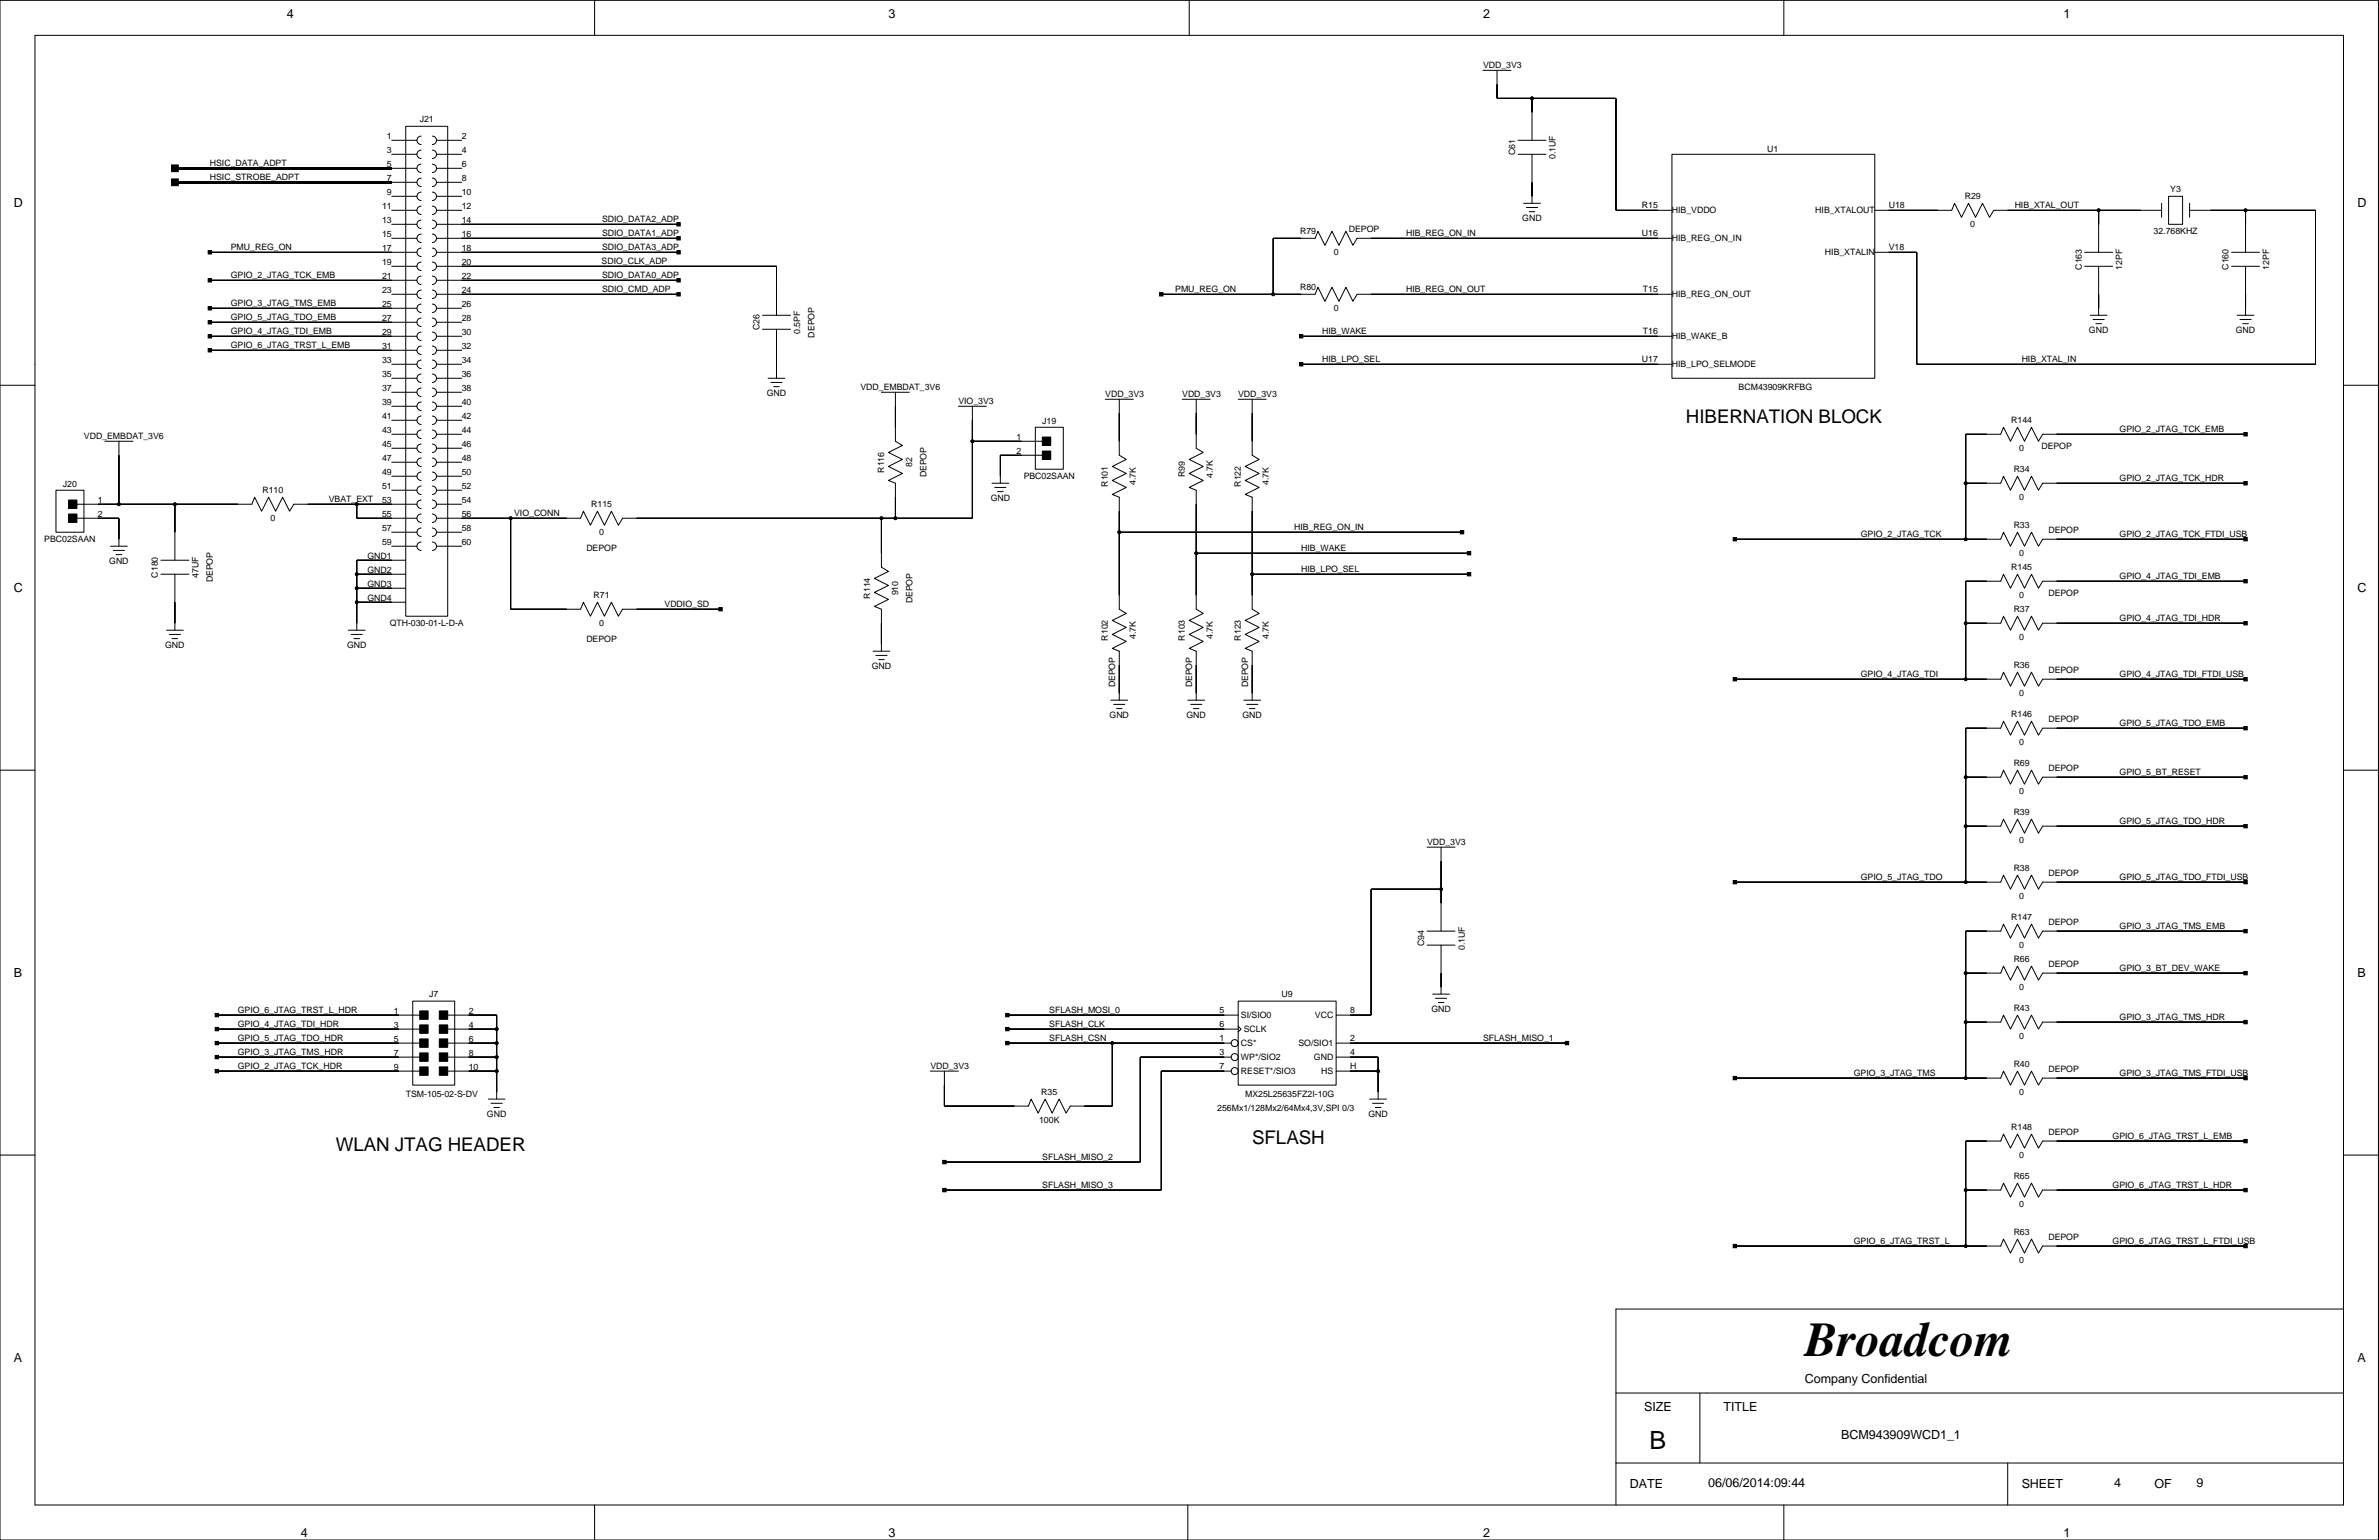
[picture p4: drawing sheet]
<svg xmlns="http://www.w3.org/2000/svg" width="432mm" height="279mm" viewBox="0 0 432 279" stroke-linecap="round" stroke-linejoin="round" font-family="sans-serif">
<defs><g id="words">
<text font-size="8.8" x="327.6" y="246.1">Broadcom</text>
<text font-size="4.6" x="299.4" y="263">B</text>
<g font-size="3.4">
<text x="306" y="76.7">HIBERNATION BLOCK</text>
<text x="60.9" y="208.8">WLAN JTAG HEADER</text>
<text x="227.3" y="207.5">SFLASH</text>
</g>
<g font-size="2.3">
<text x="52.1" y="3.4">4</text>
<text x="161.3" y="3.4">3</text>
<text x="269.2" y="3.4">2</text>
<text x="374.6" y="3.4">1</text>
<text x="2.5" y="37.6">D</text>
<text x="427.9" y="37.6">D</text>
<text x="2.5" y="107.5">C</text>
<text x="427.9" y="107.5">C</text>
<text x="2.5" y="177.3">B</text>
<text x="427.9" y="177.3">B</text>
<text x="2.5" y="247.1">A</text>
<text x="327.6" y="250.9">Company Confidential</text>
<text x="427.9" y="247.1">A</text>
<text x="298.4" y="256">SIZE</text>
<text x="312.8" y="256">TITLE</text>
<text x="334.2" y="261.1">BCM943909WCD1_1</text>
<text x="310.1" y="269.7">06/06/2014:09:44</text>
<text x="383.7" y="269.7">4</text>
<text x="398.7" y="269.7">9</text>
<text x="295.8" y="270">DATE</text>
<text x="366.9" y="270">SHEET</text>
<text x="391.1" y="270">OF</text>
<text x="54.6" y="278.9">4</text>
<text x="161.3" y="278.9">3</text>
<text x="269.2" y="278.9">2</text>
<text x="374.6" y="278.9">1</text>
</g>
<g font-size="1.6">
<text x="269.2" y="12.4">VDD_3V3</text>
<text x="76.2" y="22.1">J21</text>
<text x="70.2" y="27.7">3</text>
<text x="70.2" y="25.2">1</text>
<text x="83.8" y="25.2">2</text>
<text x="83.8" y="27.7">4</text>
<text x="275" y="28.2" transform="rotate(-90 275 28.2)">C61</text>
<text x="282.4" y="28.9" transform="rotate(-90 282.4 28.9)">0.1UF</text>
<text x="320.7" y="27.6">U1</text>
<text x="38.1" y="30.2">HSIC_DATA_ADPT</text>
<text x="38.1" y="32.7">HSIC_STROBE_ADPT</text>
<text x="70.2" y="35.3">9</text>
<text x="70.2" y="32.8">7</text>
<text x="70.2" y="30.2">5</text>
<text x="83.8" y="35.3">10</text>
<text x="83.8" y="32.8">8</text>
<text x="83.8" y="30.2">6</text>
<text x="393.9" y="34.8">Y3</text>
<text x="69.3" y="40.4">13</text>
<text x="69.3" y="37.9">11</text>
<text x="83.8" y="40.4">14</text>
<text x="83.8" y="37.9">12</text>
<text x="109.3" y="40.3">SDIO_DATA2_ADP</text>
<text x="276.3" y="40.2">GND</text>
<text x="298" y="37.8">R15</text>
<text x="303.5" y="38.6">HIB_VDDO</text>
<text x="329.5" y="38.6">HIB_XTALOUT</text>
<text x="342.8" y="37.8">U18</text>
<text x="356.6" y="36.1">R29</text>
<text x="357.6" y="41.2">0</text>
<text x="365.7" y="37.8">HIB_XTAL_OUT</text>
<text x="41.9" y="45.4">PMU_REG_ON</text>
<text x="69.3" y="45.5">17</text>
<text x="69.3" y="42.9">15</text>
<text x="83.8" y="45.5">18</text>
<text x="83.8" y="42.9">16</text>
<text x="109.2" y="48">SDIO_CLK_ADP</text>
<text x="109.3" y="42.9">SDIO_DATA1_ADP</text>
<text x="109.3" y="45.4">SDIO_DATA3_ADP</text>
<text x="236" y="42.4">R79</text>
<text x="242.1" y="46.2">0</text>
<text x="244.8" y="42.1">DEPOP</text>
<text x="255.2" y="42.9">HIB_REG_ON_IN</text>
<text x="298" y="42.9">U16</text>
<text x="303.5" y="43.7">HIB_REG_ON_IN</text>
<text x="331.2" y="46.2">HIB_XTALIN</text>
<text x="342.8" y="45.4">V18</text>
<text x="390.9" y="42.4">32.768KHZ</text>
<text x="41.9" y="50.5">GPIO_2_JTAG_TCK_EMB</text>
<text x="69.3" y="53.1">23</text>
<text x="69.3" y="50.6">21</text>
<text x="69.3" y="48">19</text>
<text x="83.8" y="53.1">24</text>
<text x="83.8" y="50.6">22</text>
<text x="83.8" y="48">20</text>
<text x="109.3" y="50.5">SDIO_DATA0_ADP</text>
<text x="109.3" y="53">SDIO_CMD_ADP</text>
<text x="213.3" y="53">PMU_REG_ON</text>
<text x="236" y="52.6">R80</text>
<text x="255.2" y="53">HIB_REG_ON_OUT</text>
<text x="298.2" y="53">T15</text>
<text x="303.5" y="53.9">HIB_REG_ON_OUT</text>
<text x="377.8" y="48.9" transform="rotate(-90 377.8 48.9)">C163</text>
<text x="385.2" y="48.9" transform="rotate(-90 385.2 48.9)">12PF</text>
<text x="404.5" y="48.9" transform="rotate(-90 404.5 48.9)">C160</text>
<text x="411.9" y="48.9" transform="rotate(-90 411.9 48.9)">12PF</text>
<text x="41.9" y="55.6">GPIO_3_JTAG_TMS_EMB</text>
<text x="41.9" y="58.1">GPIO_5_JTAG_TDO_EMB</text>
<text x="69.3" y="58.2">27</text>
<text x="69.3" y="55.6">25</text>
<text x="83.8" y="58.2">28</text>
<text x="83.8" y="55.6">26</text>
<text x="137.9" y="59.9" transform="rotate(-90 137.9 59.9)">C26</text>
<text x="242.1" y="56.4">0</text>
<text x="41.9" y="60.6">GPIO_4_JTAG_TDI_EMB</text>
<text x="41.9" y="63.2">GPIO_6_JTAG_TRST_L_EMB</text>
<text x="69.3" y="65.8">33</text>
<text x="69.3" y="63.3">31</text>
<text x="69.3" y="60.7">29</text>
<text x="83.8" y="65.8">34</text>
<text x="83.8" y="63.3">32</text>
<text x="83.8" y="60.7">30</text>
<text x="145.2" y="60.6" transform="rotate(-90 145.2 60.6)">0.5PF</text>
<text x="147.8" y="61.2" transform="rotate(-90 147.8 61.2)">DEPOP</text>
<text x="240" y="65.7">HIB_LPO_SEL</text>
<text x="240" y="60.6">HIB_WAKE</text>
<text x="298" y="65.7">U17</text>
<text x="298.2" y="60.6">T16</text>
<text x="303.5" y="61.5">HIB_WAKE_B</text>
<text x="366.9" y="65.7">HIB_XTAL_IN</text>
<text x="379.2" y="60.5">GND</text>
<text x="405.8" y="60.5">GND</text>
<text x="69.3" y="70.9">37</text>
<text x="69.3" y="68.3">35</text>
<text x="83.8" y="70.9">38</text>
<text x="83.8" y="68.3">36</text>
<text x="139.2" y="71.9">GND</text>
<text x="156.2" y="70.8">VDD_EMBDAT_3V6</text>
<text x="303.5" y="66.6">HIB_LPO_SELMODE</text>
<text x="315.6" y="70.8">BCM43909KRFBG</text>
<text x="69.3" y="76">41</text>
<text x="69.3" y="73.4">39</text>
<text x="83.8" y="76">42</text>
<text x="83.8" y="73.4">40</text>
<text x="174" y="73.3">VIO_3V3</text>
<text x="189.2" y="77">J19</text>
<text x="200.6" y="72.1">VDD_3V3</text>
<text x="214.6" y="72.1">VDD_3V3</text>
<text x="224.7" y="72.1">VDD_3V3</text>
<text x="365.1" y="76.7">R144</text>
<text x="15.2" y="79.7">VDD_EMBDAT_3V6</text>
<text x="69.3" y="83.6">47</text>
<text x="69.3" y="81">45</text>
<text x="69.3" y="78.5">43</text>
<text x="83.8" y="83.6">48</text>
<text x="83.8" y="81">46</text>
<text x="83.8" y="78.5">44</text>
<text x="184.5" y="79.8">1</text>
<text x="184.5" y="82.3">2</text>
<text x="366.5" y="81.8">0</text>
<text x="370.5" y="81.5">DEPOP</text>
<text x="384.7" y="78.4">GPIO_2_JTAG_TCK_EMB</text>
<text x="11.4" y="88.4">J20</text>
<text x="47.6" y="89.4">R110</text>
<text x="69.3" y="88.7">51</text>
<text x="69.3" y="86.1">49</text>
<text x="83.8" y="86.1">50</text>
<text x="83.8" y="88.7">52</text>
<text x="160.5" y="85.8" transform="rotate(-90 160.5 85.8)">R116</text>
<text x="165.5" y="84.7" transform="rotate(-90 165.5 84.7)">82</text>
<text x="168.1" y="86.6" transform="rotate(-90 168.1 86.6)">DEPOP</text>
<text x="185.8" y="86.9">PBC02SAAN</text>
<text x="201.1" y="88.3" transform="rotate(-90 201.1 88.3)">R101</text>
<text x="206.2" y="88" transform="rotate(-90 206.2 88)">4.7K</text>
<text x="215.1" y="86.6" transform="rotate(-90 215.1 86.6)">R99</text>
<text x="220.1" y="86.8" transform="rotate(-90 220.1 86.8)">4.7K</text>
<text x="225.2" y="88.3" transform="rotate(-90 225.2 88.3)">R122</text>
<text x="230.3" y="88" transform="rotate(-90 230.3 88)">4.7K</text>
<text x="365.5" y="85.6">R34</text>
<text x="384.7" y="87.3">GPIO_2_JTAG_TCK_HDR</text>
<text x="17.8" y="91.2">1</text>
<text x="17.8" y="93.7">2</text>
<text x="49.1" y="94.5">0</text>
<text x="59.7" y="91.1">VBAT_EXT</text>
<text x="69.3" y="93.7">55</text>
<text x="69.3" y="91.2">53</text>
<text x="83.8" y="91.2">54</text>
<text x="83.8" y="93.7">56</text>
<text x="93.3" y="93.7">VIO_CONN</text>
<text x="107.3" y="92">R115</text>
<text x="179.8" y="90.9">GND</text>
<text x="365.5" y="95.8">R33</text>
<text x="366.5" y="90.7">0</text>
<text x="8" y="98.3">PBC02SAAN</text>
<text x="66.7" y="101.4">GND1</text>
<text x="69.3" y="98.8">59</text>
<text x="69.3" y="96.3">57</text>
<text x="83.8" y="96.3">58</text>
<text x="83.8" y="98.8">60</text>
<text x="106.4" y="100">DEPOP</text>
<text x="108.8" y="97">0</text>
<text x="234.9" y="96.2">HIB_REG_ON_IN</text>
<text x="236.2" y="100">HIB_WAKE</text>
<text x="337.7" y="97.5">GPIO_2_JTAG_TCK</text>
<text x="366.5" y="100.8">0</text>
<text x="371.8" y="96.7">DEPOP</text>
<text x="384.7" y="97.5">GPIO_2_JTAG_TCK_FTDI_USB</text>
<text x="19.8" y="102.4">GND</text>
<text x="28.7" y="104.8" transform="rotate(-90 28.7 104.8)">C180</text>
<text x="36" y="104.8" transform="rotate(-90 36 104.8)">47UF</text>
<text x="38.6" y="105.7" transform="rotate(-90 38.6 105.7)">DEPOP</text>
<text x="66.7" y="103.9">GND2</text>
<text x="66.7" y="106.4">GND3</text>
<text x="236.2" y="103.8">HIB_LPO_SEL</text>
<text x="365.1" y="103.4">R145</text>
<text x="384.7" y="105.1">GPIO_4_JTAG_TDI_EMB</text>
<text x="66.7" y="109">GND4</text>
<text x="70.7" y="113.5">QTH-030-01-L-D-A</text>
<text x="107.7" y="108.5">R71</text>
<text x="108.8" y="113.5">0</text>
<text x="120.6" y="110.2">VDDIO_SD</text>
<text x="157.9" y="108.6" transform="rotate(-90 157.9 108.6)">R114</text>
<text x="163" y="108" transform="rotate(-90 163 108)">910</text>
<text x="165.6" y="109.5" transform="rotate(-90 165.6 109.5)">DEPOP</text>
<text x="365.5" y="111">R37</text>
<text x="366.5" y="108.5">0</text>
<text x="371.8" y="108.1">DEPOP</text>
<text x="384.7" y="112.7">GPIO_4_JTAG_TDI_HDR</text>
<text x="30" y="117.6">GND</text>
<text x="63" y="117.6">GND</text>
<text x="106.4" y="116.5">DEPOP</text>
<text x="201.1" y="116.2" transform="rotate(-90 201.1 116.2)">R102</text>
<text x="206.2" y="116" transform="rotate(-90 206.2 116)">4.7K</text>
<text x="215.1" y="116.2" transform="rotate(-90 215.1 116.2)">R103</text>
<text x="220.1" y="116" transform="rotate(-90 220.1 116)">4.7K</text>
<text x="225.2" y="116.2" transform="rotate(-90 225.2 116.2)">R123</text>
<text x="230.3" y="116" transform="rotate(-90 230.3 116)">4.7K</text>
<text x="366.5" y="116.1">0</text>
<text x="158.2" y="121.4">GND</text>
<text x="202.4" y="124.7" transform="rotate(-90 202.4 124.7)">DEPOP</text>
<text x="216.4" y="124.7" transform="rotate(-90 216.4 124.7)">DEPOP</text>
<text x="226.6" y="124.7" transform="rotate(-90 226.6 124.7)">DEPOP</text>
<text x="337.7" y="122.9">GPIO_4_JTAG_TDI</text>
<text x="365.5" y="121.2">R36</text>
<text x="371.8" y="122.1">DEPOP</text>
<text x="384.7" y="122.9">GPIO_4_JTAG_TDI_FTDI_USB</text>
<text x="201.4" y="130.3">GND</text>
<text x="215.4" y="130.3">GND</text>
<text x="225.5" y="130.3">GND</text>
<text x="365.1" y="130">R146</text>
<text x="366.5" y="126.2">0</text>
<text x="371.8" y="131">DEPOP</text>
<text x="384.7" y="131.8">GPIO_5_JTAG_TDO_EMB</text>
<text x="366.5" y="135.1">0</text>
<text x="365.5" y="138.9">R69</text>
<text x="371.8" y="139.9">DEPOP</text>
<text x="384.7" y="140.6">GPIO_5_BT_RESET</text>
<text x="365.5" y="147.8">R39</text>
<text x="366.5" y="144">0</text>
<text x="384.7" y="149.5">GPIO_5_JTAG_TDO_HDR</text>
<text x="259" y="153.3">VDD_3V3</text>
<text x="366.5" y="152.9">0</text>
<text x="337.7" y="159.7">GPIO_5_JTAG_TDO</text>
<text x="365.5" y="158">R38</text>
<text x="371.8" y="158.9">DEPOP</text>
<text x="384.7" y="159.7">GPIO_5_JTAG_TDO_FTDI_USB</text>
<text x="365.1" y="166.9">R147</text>
<text x="366.5" y="163.1">0</text>
<text x="371.8" y="167.8">DEPOP</text>
<text x="258.5" y="171.7" transform="rotate(-90 258.5 171.7)">C94</text>
<text x="265.8" y="172.4" transform="rotate(-90 265.8 172.4)">0.1UF</text>
<text x="366.5" y="171.9">0</text>
<text x="384.7" y="168.6">GPIO_3_JTAG_TMS_EMB</text>
<text x="365.5" y="174.5">R66</text>
<text x="366.5" y="179.6">0</text>
<text x="371.8" y="175.4">DEPOP</text>
<text x="384.7" y="176.2">GPIO_3_BT_DEV_WAKE</text>
<text x="43.2" y="183.8">GPIO_6_JTAG_TRST_L_HDR</text>
<text x="71.5" y="183.9">1</text>
<text x="77.9" y="180.8">J7</text>
<text x="85.1" y="183.9">2</text>
<text x="190.5" y="183.8">SFLASH_MOSI_0</text>
<text x="221.3" y="183.8">5</text>
<text x="225.2" y="184.6">SI/SIO0</text>
<text x="232.6" y="180.8">U9</text>
<text x="238.7" y="184.6">VCC</text>
<text x="245.1" y="183.8">8</text>
<text x="259.8" y="183.6">GND</text>
<text x="365.5" y="183.4">R43</text>
<text x="384.7" y="185.1">GPIO_3_JTAG_TMS_HDR</text>
<text x="43.2" y="191.4">GPIO_3_JTAG_TMS_HDR</text>
<text x="43.2" y="188.9">GPIO_5_JTAG_TDO_HDR</text>
<text x="43.2" y="186.3">GPIO_4_JTAG_TDI_HDR</text>
<text x="71.5" y="191.5">7</text>
<text x="71.5" y="189">5</text>
<text x="71.5" y="186.4">3</text>
<text x="85.1" y="191.5">8</text>
<text x="85.1" y="189">6</text>
<text x="85.1" y="186.4">4</text>
<text x="190.5" y="186.3">SFLASH_CLK</text>
<text x="190.5" y="188.9">SFLASH_CSN</text>
<text x="221.3" y="191.4">3</text>
<text x="221.3" y="188.9">1</text>
<text x="221.3" y="186.3">6</text>
<text x="225.2" y="189.7">CS*</text>
<text x="225.8" y="187.2">SCLK</text>
<text x="235.7" y="189.7">SO/SIO1</text>
<text x="245.1" y="188.9">2</text>
<text x="245.1" y="191.4">4</text>
<text x="269.2" y="188.9">SFLASH_MISO_1</text>
<text x="366.5" y="188.5">0</text>
<text x="43.2" y="194">GPIO_2_JTAG_TCK_HDR</text>
<text x="71.5" y="194">9</text>
<text x="85.1" y="194">10</text>
<text x="168.9" y="194">VDD_3V3</text>
<text x="221.3" y="194">7</text>
<text x="225.2" y="192.3">WP*/SIO2</text>
<text x="225.2" y="194.8">RESET*/SIO3</text>
<text x="238.5" y="192.3">GND</text>
<text x="239.8" y="194.8">HS</text>
<text x="245.1" y="194">H</text>
<text x="336.5" y="195.2">GPIO_3_JTAG_TMS</text>
<text x="365.5" y="193.5">R40</text>
<text x="371.8" y="194.5">DEPOP</text>
<text x="384.7" y="195.2">GPIO_3_JTAG_TMS_FTDI_USB</text>
<text x="73.6" y="199">TSM-105-02-S-DV</text>
<text x="88.4" y="202.7">GND</text>
<text x="188.6" y="203.7">100K</text>
<text x="189" y="198.6">R35</text>
<text x="220.9" y="201.6">256Mx1/128Mx2/64Mx4,3V,SPI 0/3</text>
<text x="226" y="199">MX25L25635FZ2I-10G</text>
<text x="248.4" y="202.7">GND</text>
<text x="366.5" y="198.6">0</text>
<text x="365.1" y="205">R148</text>
<text x="371.8" y="205.9">DEPOP</text>
<text x="383.5" y="206.7">GPIO_6_JTAG_TRST_L_EMB</text>
<text x="189.2" y="210.5">SFLASH_MISO_2</text>
<text x="189.2" y="215.6">SFLASH_MISO_3</text>
<text x="365.5" y="213.8">R65</text>
<text x="366.5" y="210">0</text>
<text x="383.5" y="215.6">GPIO_6_JTAG_TRST_L_HDR</text>
<text x="366.5" y="218.9">0</text>
<text x="336.5" y="225.7">GPIO_6_JTAG_TRST_L</text>
<text x="365.5" y="224">R63</text>
<text x="371.8" y="225">DEPOP</text>
<text x="383.5" y="225.7">GPIO_6_JTAG_TRST_L_FTDI_USB</text>
<text x="366.5" y="229.1">0</text>
</g>
</g></defs>
<g fill="none" stroke="#000" stroke-width=".18">
<path d="M0 .1h431.7v279.3h-431.7zM6.3 6.4h419.1v266.7h-419.1zM107.9 .1v6.3M215.9 .1v6.3M269.2 12.8h5.1M271.7 12.8v5h21.6v20.4h10.2M278.1 17.8v7.7M323.8 .1v6.3M71.1 38.2h4.6M71.1 28h4.6M71.1 25.5h4.6M71.1 30.5h4.6"/>
<path d="M71.1 33.1h4.6M71.1 35.6h4.6M73.6 22.9h7.7v88.9h-7.7zM76.4 27.2a.76 .76 0 0 0-.7 .8 .76 .76 0 0 0 .7 .8M76.4 24.7a.76 .76 0 0 0-.7 .8 .76 .76 0 0 0 .7 .7M76.4 39.9a.76 .76 0 0 0-.7 .8 .76 .76 0 0 0 .7 .8M76.4 37.4a.76 .76 0 0 0-.7 .8 .76 .76 0 0 0 .7 .7M76.4 34.9a.76 .76 0 0 0-.7 .7 .76 .76 0 0 0 .7 .8M76.4 32.3a.76 .76 0 0 0-.7 .8 .76 .76 0 0 0 .7 .7M76.4 29.8a.76 .76 0 0 0-.7 .7 .76 .76 0 0 0 .7 .8M78.5 27.2a.76 .76 0 0 1 .7 .8 .76 .76 0 0 1-.7 .8M78.5 24.7a.76 .76 0 0 1 .7 .8 .76 .76 0 0 1-.7 .7"/>
<path d="M78.5 39.9a.76 .76 0 0 1 .7 .8 .76 .76 0 0 1-.7 .8M78.5 37.4a.76 .76 0 0 1 .7 .8 .76 .76 0 0 1-.7 .7M78.5 34.9a.76 .76 0 0 1 .7 .7 .76 .76 0 0 1-.7 .8M78.5 32.3a.76 .76 0 0 1 .7 .8 .76 .76 0 0 1-.7 .7M78.5 29.8a.76 .76 0 0 1 .7 .7 .76 .76 0 0 1-.7 .8M79.2 38.2h4.6M79.2 28h4.6M79.2 25.5h4.6M79.2 30.5h4.6M79.2 33.1h4.6M79.2 35.6h4.6M275.5 28h5.1"/>
<path d="M275.5 25.5h5.1M276.5 36.9h3.1M277.1 37.6h2M277.6 38.4h1M278.1 28v8.9M303.5 28h36.8v40.6h-36.8zM340.3 38.2h13.9l.6-1.3 1.2 2.5 1.3-2.5 1.3 2.5 1.2-2.5 1.3 2.5 .8-1.2h30.4M380.9 38.2v7.6M392.3 36.9v2.5M393.6 35.6h2.5v5.1h-2.5zM397.4 38.2h22.9v27.9h-72.4v-20.3h-7.6M397.4 36.9v2.5"/>
<path d="M407.6 38.2v7.6M38.1 45.8h37.6M38.1 50.9h37.6M38.1 55.9h37.6M38.1 58.5h37.6M71.1 48.3h4.6M71.1 53.4h4.6M71.1 43.2h4.6M71.1 40.7h4.6M76.4 45a.76 .76 0 0 0-.7 .8 .76 .76 0 0 0 .7 .7M76.4 42.5a.76 .76 0 0 0-.7 .7 .76 .76 0 0 0 .7 .8M76.4 50.1a.76 .76 0 0 0-.7 .8 .76 .76 0 0 0 .7 .7"/>
<path d="M76.4 47.6a.76 .76 0 0 0-.7 .7 .76 .76 0 0 0 .7 .8M76.4 57.7a.76 .76 0 0 0-.7 .8 .76 .76 0 0 0 .7 .7M76.4 55.2a.76 .76 0 0 0-.7 .7 .76 .76 0 0 0 .7 .8M76.4 52.6a.76 .76 0 0 0-.7 .8 .76 .76 0 0 0 .7 .8M78.5 45a.76 .76 0 0 1 .7 .8 .76 .76 0 0 1-.7 .7M78.5 42.5a.76 .76 0 0 1 .7 .7 .76 .76 0 0 1-.7 .8M78.5 50.1a.76 .76 0 0 1 .7 .8 .76 .76 0 0 1-.7 .7M78.5 47.6a.76 .76 0 0 1 .7 .7 .76 .76 0 0 1-.7 .8M78.5 57.7a.76 .76 0 0 1 .7 .8 .76 .76 0 0 1-.7 .7M78.5 55.2a.76 .76 0 0 1 .7 .7 .76 .76 0 0 1-.7 .8M78.5 52.6a.76 .76 0 0 1 .7 .8 .76 .76 0 0 1-.7 .8M79.2 48.3h61.7v8.9"/>
<path d="M79.2 45.8h44M79.2 53.4h44M79.2 43.2h44M79.2 40.7h44M79.2 50.9h44M79.2 55.9h4.6M79.2 58.5h4.6M138.4 57.2h5.1M138.4 59.7h5.1M140.9 59.7v8.9M210.8 53.4h27.9l.5-1.3 1.3 2.6 1.3-2.6 1.2 2.6 1.3-2.6 1.3 2.6 .7-1.3h57.2M303.5 43.2h-57.2l-.7 1.3-1.3-2.5-1.3 2.5-1.2-2.5-1.3 2.5-1.3-2.5-.5 1.2h-7.6v10.2"/>
<path d="M378.4 48.3h5.1M378.4 45.8h5.1M379.4 57.2h3M379.9 58h2M380.4 58.7h1M380.9 48.3v8.9M405 48.3h5.1M405 45.8h5.1M406.1 57.2h3M406.6 58h2M407.1 58.7h1M407.6 48.3v8.9"/>
<path d="M0 69.9h6.3M38.1 61h37.6M38.1 63.5h37.6M71.1 66.1h4.6M71.1 68.6h4.6M71.1 73.7h4.6M71.1 71.2h4.6M71.1 78.8h4.6M71.1 76.2h4.6M76.4 67.9a.76 .76 0 0 0-.7 .7 .76 .76 0 0 0 .7 .8M76.4 65.3a.76 .76 0 0 0-.7 .8 .76 .76 0 0 0 .7 .8M76.4 62.8a.76 .76 0 0 0-.7 .7 .76 .76 0 0 0 .7 .8"/>
<path d="M76.4 60.2a.76 .76 0 0 0-.7 .8 .76 .76 0 0 0 .7 .8M76.4 72.9a.76 .76 0 0 0-.7 .8 .76 .76 0 0 0 .7 .8M76.4 70.4a.76 .76 0 0 0-.7 .8 .76 .76 0 0 0 .7 .7M76.4 78a.76 .76 0 0 0-.7 .8 .76 .76 0 0 0 .7 .7M76.4 75.5a.76 .76 0 0 0-.7 .7 .76 .76 0 0 0 .7 .8M78.5 67.9a.76 .76 0 0 1 .7 .7 .76 .76 0 0 1-.7 .8M78.5 65.3a.76 .76 0 0 1 .7 .8 .76 .76 0 0 1-.7 .8M78.5 62.8a.76 .76 0 0 1 .7 .7 .76 .76 0 0 1-.7 .8M78.5 60.2a.76 .76 0 0 1 .7 .8 .76 .76 0 0 1-.7 .8M78.5 72.9a.76 .76 0 0 1 .7 .8 .76 .76 0 0 1-.7 .8M78.5 70.4a.76 .76 0 0 1 .7 .8 .76 .76 0 0 1-.7 .7M78.5 78a.76 .76 0 0 1 .7 .8 .76 .76 0 0 1-.7 .7"/>
<path d="M78.5 75.5a.76 .76 0 0 1 .7 .7 .76 .76 0 0 1-.7 .8M79.2 66.1h4.6M79.2 61h4.6M79.2 63.5h4.6M79.2 68.6h4.6M79.2 73.7h4.6M79.2 71.2h4.6M79.2 78.8h4.6M79.2 76.2h4.6M139.4 68.6h3.1M139.9 69.4h2.1M140.4 70.2h1"/>
<path d="M160 71.2h5.1M162.5 71.2v8.9l1.3 .7-2.5 1.3 2.5 1.3-2.5 1.2 2.5 1.3-2.5 1.3 1.2 .5v6.3M174 73.7h5M176.5 73.7v20.3h-63.5l-.8 1.3-1.2-2.5-1.3 2.5-1.3-2.5-1.2 2.5-1.3-2.5-.5 1.2h-26.2M187.9 77.5h5.1v7.6h-5.1zM200.6 72.4h5.1M203.2 72.4v10.2l1.2 .8-2.5 1.2 2.5 1.3-2.5 1.3 2.5 1.2-2.5 1.3 1.3 .5v20.3l1.2 .8-2.5 1.3 2.5 1.2-2.5 1.3 2.5 1.3-2.5 1.2 1.3 .5v8.9M214.6 72.4h5.1M217.1 72.4v8.9l1.3 .8-2.5 1.3 2.5 1.2-2.5 1.3 2.5 1.3-2.5 1.2 1.2 .5v21.6l1.3 .8-2.5 1.3 2.5 1.2-2.5 1.3 2.5 1.3-2.5 1.2 1.2 .5v8.9M224.7 72.4h5.1M227.3 72.4v10.2l1.2 .8-2.5 1.2 2.5 1.3-2.5 1.3 2.5 1.2-2.5 1.3 1.3 .5v20.3l1.2 .8-2.5 1.3 2.5 1.2-2.5 1.3 2.5 1.3-2.5 1.2 1.3 .5v8.9M236.2 66.1h67.3"/>
<path d="M236.2 61h67.3M407.6 78.8h-36.8l-.8 1.3-1.3-2.6-1.2 2.6-1.3-2.6-1.3 2.6-1.3-2.6-.5 1.3h-6.3v19M425.4 69.9h6.3M10.2 88.9h5v7.7h-5zM14 91.5h31.7l.5-1.3 1.3 2.6 1.3-2.6 1.2 2.6 1.3-2.6 1.3 2.6 .7-1.3h22.4M14 94h7.6v5.1M19 80.1h5.1M20.1 99.1h3M20.6 99.9h2M21.6 80.1v11.4M31.7 91.5v10.1M64.8 91.5v2.5h10.9"/>
<path d="M71.1 99.1h4.6M71.1 96.6h4.6M71.1 81.3h4.6M71.1 83.9h4.6M71.1 86.4h4.6M71.1 88.9h4.6M76.4 98.3a.76 .76 0 0 0-.7 .8 .76 .76 0 0 0 .7 .8M76.4 95.8a.76 .76 0 0 0-.7 .8 .76 .76 0 0 0 .7 .7M76.4 93.3a.76 .76 0 0 0-.7 .7 .76 .76 0 0 0 .7 .8M76.4 90.7a.76 .76 0 0 0-.7 .8 .76 .76 0 0 0 .7 .7M76.4 88.2a.76 .76 0 0 0-.7 .7 .76 .76 0 0 0 .7 .8M76.4 85.6a.76 .76 0 0 0-.7 .8 .76 .76 0 0 0 .7 .8"/>
<path d="M76.4 83.1a.76 .76 0 0 0-.7 .8 .76 .76 0 0 0 .7 .7M76.4 80.6a.76 .76 0 0 0-.7 .7 .76 .76 0 0 0 .7 .8M78.5 98.3a.76 .76 0 0 1 .7 .8 .76 .76 0 0 1-.7 .8M78.5 95.8a.76 .76 0 0 1 .7 .8 .76 .76 0 0 1-.7 .7M78.5 93.3a.76 .76 0 0 1 .7 .7 .76 .76 0 0 1-.7 .8M78.5 90.7a.76 .76 0 0 1 .7 .8 .76 .76 0 0 1-.7 .7M78.5 88.2a.76 .76 0 0 1 .7 .7 .76 .76 0 0 1-.7 .8M78.5 85.6a.76 .76 0 0 1 .7 .8 .76 .76 0 0 1-.7 .8M78.5 83.1a.76 .76 0 0 1 .7 .8 .76 .76 0 0 1-.7 .7M78.5 80.6a.76 .76 0 0 1 .7 .7 .76 .76 0 0 1-.7 .8M79.2 91.5h4.6M79.2 99.1h4.6"/>
<path d="M79.2 96.6h4.6M79.2 81.3h4.6M79.2 83.9h4.6M79.2 86.4h4.6M79.2 88.9h4.6M92.7 94v16.5h12.7l.5-1.2 1.3 2.5 1.2-2.5 1.3 2.5 1.3-2.5 1.2 2.5 .8-1.3h17.8M160 94v8.9l1.3 .8-2.6 1.2 2.6 1.3-2.6 1.3 2.6 1.3-2.6 1.2 1.3 .5v7.6M176.5 80.1h12.7M180 87.7h3.1M180.6 88.4h2M181.1 89.2h1M189.2 82.6h-7.6v5.1"/>
<path d="M203.2 96.6h62.2M314.9 97.8h48.2l.5-1.2 1.3 2.5 1.3-2.5 1.3 2.5 1.2-2.5 1.3 2.5 .8-1.3h36.8M356.8 87.7h6.3l.5-1.3 1.3 2.5 1.3-2.5 1.3 2.5 1.2-2.5 1.3 2.5 .8-1.2h36.8M21.1 100.6h1M29.2 104.2h5.1M29.2 101.6h5.1M30.2 114.3h3.1M30.7 115.1h2.1M31.2 115.9h1.1M31.7 104.2v10.1M63.2 114.3h3.1M63.7 115.1h2.1"/>
<path d="M64.2 115.9h1.1M64.8 104.2h8.8M64.8 109.3h8.8M64.8 106.7h8.8M73.6 101.6h-8.8v12.7M158.5 118.1h3M159 118.9h2M159.5 119.7h1M217.1 100.4h49.5M227.3 104.2h39.3M356.8 113.1h6.3l.5-1.3 1.3 2.5 1.3-2.5 1.3 2.5 1.2-2.5 1.3 2.5 .8-1.2h36.8M407.6 105.4h-36.8l-.8 1.3-1.3-2.5-1.2 2.5-1.3-2.5-1.3 2.5-1.3-2.5-.5 1.2h-6.3v17.8"/>
<path d="M0 139.7h6.3M201.6 127h3.1M202.1 127.8h2.1M202.6 128.6h1.1M215.6 127h3M216.1 127.8h2M216.6 128.6h1M225.8 127h3M226.3 127.8h2M226.8 128.6h1M314.9 123.2h48.2l.5-1.2 1.3 2.5 1.3-2.5 1.3 2.5 1.2-2.5 1.3 2.5 .8-1.3h36.8M407.6 132.1h-36.8l-.8 1.3-1.3-2.6-1.2 2.6-1.3-2.6-1.3 2.6-1.3-2.6-.5 1.3h-6.3v27.9"/>
<path d="M425.4 139.7h6.3M259 153.7h5.1M261.6 153.7v15.2M356.8 141h6.3l.5-1.3 1.3 2.6 1.3-2.6 1.3 2.6 1.2-2.6 1.3 2.6 .8-1.3h36.8M356.8 149.9h6.3l.5-1.3 1.3 2.6 1.3-2.6 1.3 2.6 1.2-2.6 1.3 2.6 .8-1.3h36.8M259 171.5h5.1M259 168.9h5.1M261.6 161.3h-12.7v22.9h-6.4M261.6 171.5v8.9M314.9 160h48.2l.5-1.2 1.3 2.5 1.3-2.5 1.3 2.5 1.2-2.5 1.3 2.5 .8-1.3h36.8M356.8 176.6h6.3l.5-1.3 1.3 2.5 1.3-2.5 1.3 2.5 1.2-2.5 1.3 2.5 .8-1.2h36.8M407.6 168.9h-36.8l-.8 1.3-1.3-2.5-1.2 2.5-1.3-2.5-1.3 2.5-1.3-2.5-.5 1.2h-6.3v26.7"/>
<path d="M39.4 184.2h36.8M39.4 186.7h36.8M39.4 189.3h36.8M39.4 191.8h36.8M39.4 194.3h36.8M74.9 181.6h7.6v15.3h-7.6zM81.3 184.2h8.8v15.2M81.3 186.7h8.8M81.3 189.3h8.8M81.3 191.8h8.8M81.3 194.3h8.8M88.6 199.4h3.1"/>
<path d="M168.9 194.3h5.1M182.8 184.2h41.9M182.8 186.7h41.9M182.8 189.3h40.7M201.9 189.3v11.4h-7.6l-.8 1.2-1.3-2.5-1.2 2.5-1.3-2.5-1.3 2.5-1.2-2.5-.6 1.3h-15.2v-6.4M223.5 191.8h-16.5v19h-35.6M223.5 194.3h-12.7v21.6h-39.4M224.7 181.6h17.8v15.3h-17.8zM224.7 186.2l.5 .5-.5 .5M242.5 189.3h41.9M242.5 191.8h7.6v7.6M242.5 194.3h7.6"/>
<path d="M248.6 199.4h3.1M260 180.4h3.1M260.5 181.1h2.1M261.1 181.9h1M314.9 195.6h48.2l.5-1.3 1.3 2.6 1.3-2.6 1.3 2.6 1.2-2.6 1.3 2.6 .8-1.3h36.8M356.8 185.4h6.3l.5-1.2 1.3 2.5 1.3-2.5 1.3 2.5 1.2-2.5 1.3 2.5 .8-1.3h36.8M0 209.6h6.3M89.1 200.2h2.1M89.6 200.9h1.1M249.1 200.2h2M249.6 200.9h1M356.8 215.9h6.3l.5-1.3 1.3 2.6 1.3-2.6 1.3 2.6 1.2-2.6 1.3 2.6 .8-1.3h36.8"/>
<path d="M407.6 207h-36.8l-.8 1.3-1.3-2.5-1.2 2.5-1.3-2.5-1.3 2.5-1.3-2.5-.5 1.2h-6.3v19.1M425.4 209.6h6.3M314.9 226.1h48.2l.5-1.3 1.3 2.5 1.3-2.5 1.3 2.5 1.2-2.5 1.3 2.5 .8-1.2h36.8M425.4 237.5h-132.1v35.6M293.3 252.7h132.1M308.5 252.7v12.7M107.9 273.1v6.3M215.6 273.1v6.3M293.3 265.4h132.1M323.8 273.1v6.3M364.4 265.4v7.7"/>
<circle cx="278.1" cy="17.8" r=".25"/>
<circle cx="380.9" cy="38.2" r=".25"/>
<circle cx="407.6" cy="38.2" r=".25"/>
<circle cx="231.1" cy="53.4" r=".25"/>
<circle cx="21.6" cy="91.5" r=".25"/>
<circle cx="31.7" cy="91.5" r=".25"/>
<circle cx="64.8" cy="91.5" r=".25"/>
<circle cx="92.7" cy="94" r=".25"/>
<circle cx="160" cy="94" r=".25"/>
<circle cx="162.5" cy="94" r=".25"/>
<circle cx="176.5" cy="80.1" r=".25"/>
<circle cx="203.2" cy="96.6" r=".25"/>
<circle cx="356.8" cy="97.8" r=".25"/>
<circle cx="356.8" cy="87.7" r=".25"/>
<circle cx="64.8" cy="104.2" r=".25"/>
<circle cx="64.8" cy="109.3" r=".25"/>
<circle cx="64.8" cy="106.7" r=".25"/>
<circle cx="217.1" cy="100.4" r=".25"/>
<circle cx="227.3" cy="104.2" r=".25"/>
<circle cx="356.8" cy="113.1" r=".25"/>
<circle cx="356.8" cy="123.2" r=".25"/>
<circle cx="356.8" cy="149.9" r=".25"/>
<circle cx="356.8" cy="141" r=".25"/>
<circle cx="261.6" cy="161.3" r=".25"/>
<circle cx="356.8" cy="160" r=".25"/>
<circle cx="356.8" cy="176.6" r=".25"/>
<circle cx="90.1" cy="189.3" r=".25"/>
<circle cx="90.1" cy="194.3" r=".25"/>
<circle cx="90.1" cy="186.7" r=".25"/>
<circle cx="90.1" cy="191.8" r=".25"/>
<circle cx="201.9" cy="189.3" r=".25"/>
<circle cx="224.1" cy="191.8" r=".63"/>
<circle cx="224.1" cy="189.3" r=".63"/>
<circle cx="224.1" cy="194.3" r=".63"/>
<circle cx="250.1" cy="194.3" r=".25"/>
<circle cx="356.8" cy="195.6" r=".25"/>
<circle cx="356.8" cy="185.4" r=".25"/>
<circle cx="356.8" cy="215.9" r=".25"/>
<circle cx="356.8" cy="226.1" r=".25"/>
</g>
<g fill="#000" stroke="#000" stroke-width=".18">
<path d="M271.7 15.3v2.5z" fill-rule="evenodd"/>
<path d="M278.1 17.8v2.6z" fill-rule="evenodd"/>
<path d="M271.7 17.8h6.4z" fill-rule="evenodd"/>
<path d="M278.1 17.8h15.2z" fill-rule="evenodd"/>
<path d="M293.3 17.8v20.4z" fill-rule="evenodd"/>
<path d="M31.1 29.9h1.3v1.2h-1.3z" fill-rule="evenodd"/>
<path d="M31.1 32.5h1.3v1.2h-1.3z" fill-rule="evenodd"/>
<path d="M278.1 33.1v2.5z" fill-rule="evenodd"/>
<path d="M293.3 38.2h7.6z" fill-rule="evenodd"/>
<path d="M342.8 38.2h8.9z" fill-rule="evenodd"/>
<path d="M380.9 38.2v2.5z" fill-rule="evenodd"/>
<path d="M364.4 38.2h16.5z" fill-rule="evenodd"/>
<path d="M380.9 38.2h7.6z" fill-rule="evenodd"/>
<path d="M407.6 38.2v2.5z" fill-rule="evenodd"/>
<path d="M401.2 38.2h6.4z" fill-rule="evenodd"/>
<path d="M420.3 38.2v27.9z" fill-rule="evenodd"/>
<path d="M407.6 38.2h12.7z" fill-rule="evenodd"/>
<path d="M37.8 50.5h.6v.7h-.6z" fill-rule="evenodd"/>
<path d="M37.8 55.6h.6v.6h-.6z" fill-rule="evenodd"/>
<path d="M37.8 58.2h.6v.6h-.6z" fill-rule="evenodd"/>
<path d="M37.8 45.5h.6v.6h-.6z" fill-rule="evenodd"/>
<path d="M38.1 50.9h33z" fill-rule="evenodd"/>
<path d="M38.1 55.9h33z" fill-rule="evenodd"/>
<path d="M38.1 58.5h33z" fill-rule="evenodd"/>
<path d="M38.1 45.8h33z" fill-rule="evenodd"/>
<path d="M122.9 40.4h.6v.6h-.6z" fill-rule="evenodd"/>
<path d="M122.9 42.9h.6v.6h-.6z" fill-rule="evenodd"/>
<path d="M122.9 45.5h.6v.6h-.6z" fill-rule="evenodd"/>
<path d="M122.9 50.5h.6v.7h-.6z" fill-rule="evenodd"/>
<path d="M122.9 53.1h.6v.6h-.6z" fill-rule="evenodd"/>
<path d="M83.8 40.7h39.4z" fill-rule="evenodd"/>
<path d="M83.8 43.2h39.4z" fill-rule="evenodd"/>
<path d="M83.8 45.8h39.4z" fill-rule="evenodd"/>
<path d="M83.8 50.9h39.4z" fill-rule="evenodd"/>
<path d="M83.8 53.4h39.4z" fill-rule="evenodd"/>
<path d="M140.9 48.3v3.8z" fill-rule="evenodd"/>
<path d="M83.8 48.3h57.1z" fill-rule="evenodd"/>
<path d="M210.5 53.1h.6v.6h-.6z" fill-rule="evenodd"/>
<path d="M231.1 43.2v10.2z" fill-rule="evenodd"/>
<path d="M210.8 53.4h20.3z" fill-rule="evenodd"/>
<path d="M231.1 43.2h5.1z" fill-rule="evenodd"/>
<path d="M231.1 53.4h5.1z" fill-rule="evenodd"/>
<path d="M248.9 43.2h3.8z" fill-rule="evenodd"/>
<path d="M248.9 53.4h52z" fill-rule="evenodd"/>
<path d="M252.7 43.2h48.2z" fill-rule="evenodd"/>
<path d="M347.9 45.8v20.3z" fill-rule="evenodd"/>
<path d="M342.8 45.8h5.1z" fill-rule="evenodd"/>
<path d="M380.9 53.4v2.5z" fill-rule="evenodd"/>
<path d="M407.6 53.4v2.5z" fill-rule="evenodd"/>
<path d="M37.8 60.7h.6v.6h-.6z" fill-rule="evenodd"/>
<path d="M37.8 63.2h.6v.7h-.6z" fill-rule="evenodd"/>
<path d="M38.1 61h33z" fill-rule="evenodd"/>
<path d="M38.1 63.5h33z" fill-rule="evenodd"/>
<path d="M140.9 64.8v2.6z" fill-rule="evenodd"/>
<path d="M162.5 73.7v3.8z" fill-rule="evenodd"/>
<path d="M176.5 76.2v3.9z" fill-rule="evenodd"/>
<path d="M203.2 75v5.1z" fill-rule="evenodd"/>
<path d="M217.1 75v3.8z" fill-rule="evenodd"/>
<path d="M227.3 75v5.1z" fill-rule="evenodd"/>
<path d="M235.9 65.8h.6v.6h-.6z" fill-rule="evenodd"/>
<path d="M235.9 60.7h.6v.6h-.6z" fill-rule="evenodd"/>
<path d="M236.2 66.1h64.7z" fill-rule="evenodd"/>
<path d="M236.2 61h64.7z" fill-rule="evenodd"/>
<path d="M356.8 78.8v8.9z" fill-rule="evenodd"/>
<path d="M356.8 78.8h3.8z" fill-rule="evenodd"/>
<path d="M407.3 78.5h.6v.6h-.6z" fill-rule="evenodd"/>
<path d="M373.3 78.8h34.3z" fill-rule="evenodd"/>
<path d="M347.9 66.1h72.4z" fill-rule="evenodd"/>
<path d="M12.4 93.3h1.6v1.5h-1.6z" fill-rule="evenodd"/>
<path d="M12.4 90.7h1.6v1.5h-1.6z" fill-rule="evenodd"/>
<path d="M17.8 94h3.8z" fill-rule="evenodd"/>
<path d="M21.6 94v3.8z" fill-rule="evenodd"/>
<path d="M21.6 82.6v8.9z" fill-rule="evenodd"/>
<path d="M17.8 91.5h3.8z" fill-rule="evenodd"/>
<path d="M31.7 91.5v5.1z" fill-rule="evenodd"/>
<path d="M21.6 91.5h10.1z" fill-rule="evenodd"/>
<path d="M31.7 91.5h11.5z" fill-rule="evenodd"/>
<path d="M64.8 91.5v2.5z" fill-rule="evenodd"/>
<path d="M55.9 91.5h8.9z" fill-rule="evenodd"/>
<path d="M64.8 94h6.3z" fill-rule="evenodd"/>
<path d="M64.8 91.5h6.3z" fill-rule="evenodd"/>
<path d="M92.7 94v16.5z" fill-rule="evenodd"/>
<path d="M83.8 94h8.9z" fill-rule="evenodd"/>
<path d="M92.7 94h10.1z" fill-rule="evenodd"/>
<path d="M160 94v6.4z" fill-rule="evenodd"/>
<path d="M115.5 94h44.5z" fill-rule="evenodd"/>
<path d="M162.5 90.2v3.8z" fill-rule="evenodd"/>
<path d="M160 94h2.5z" fill-rule="evenodd"/>
<path d="M176.5 80.1v13.9z" fill-rule="evenodd"/>
<path d="M162.5 94h14z" fill-rule="evenodd"/>
<path d="M181.6 82.6v3.8z" fill-rule="evenodd"/>
<path d="M181.6 82.6h3.8z" fill-rule="evenodd"/>
<path d="M176.5 80.1h8.9z" fill-rule="evenodd"/>
<path d="M189.2 81.8h1.5v1.6h-1.5z" fill-rule="evenodd"/>
<path d="M189.2 79.3h1.5v1.5h-1.5z" fill-rule="evenodd"/>
<path d="M203.2 92.8v3.8z" fill-rule="evenodd"/>
<path d="M203.2 96.6v11.4z" fill-rule="evenodd"/>
<path d="M217.1 91.5v8.9z" fill-rule="evenodd"/>
<path d="M227.3 92.8v11.4z" fill-rule="evenodd"/>
<path d="M265.1 96.3h.6v.6h-.6z" fill-rule="evenodd"/>
<path d="M203.2 96.6h62.2z" fill-rule="evenodd"/>
<path d="M314.6 97.5h.6v.6h-.6z" fill-rule="evenodd"/>
<path d="M356.8 87.7v10.1z" fill-rule="evenodd"/>
<path d="M314.9 97.8h41.9z" fill-rule="evenodd"/>
<path d="M356.8 87.7h3.8z" fill-rule="evenodd"/>
<path d="M356.8 97.8h3.8z" fill-rule="evenodd"/>
<path d="M407.3 97.5h.6v.6h-.6z" fill-rule="evenodd"/>
<path d="M407.3 87.4h.6v.6h-.6z" fill-rule="evenodd"/>
<path d="M373.3 97.8h34.3z" fill-rule="evenodd"/>
<path d="M373.3 87.7h34.3z" fill-rule="evenodd"/>
<path d="M31.7 109.3v3.8z" fill-rule="evenodd"/>
<path d="M64.8 109.3v3.8z" fill-rule="evenodd"/>
<path d="M64.8 106.7v2.6z" fill-rule="evenodd"/>
<path d="M64.8 104.2v2.5z" fill-rule="evenodd"/>
<path d="M64.8 101.6v2.6z" fill-rule="evenodd"/>
<path d="M64.8 104.2h6.3z" fill-rule="evenodd"/>
<path d="M64.8 101.6h6.3z" fill-rule="evenodd"/>
<path d="M64.8 106.7h6.3z" fill-rule="evenodd"/>
<path d="M64.8 109.3h6.3z" fill-rule="evenodd"/>
<path d="M92.7 110.5h10.1z" fill-rule="evenodd"/>
<path d="M130.5 110.2h.6v.6h-.6z" fill-rule="evenodd"/>
<path d="M115.5 110.5h15.3z" fill-rule="evenodd"/>
<path d="M160 113.1v3.8z" fill-rule="evenodd"/>
<path d="M217.1 100.4v7.6z" fill-rule="evenodd"/>
<path d="M227.3 104.2v3.8z" fill-rule="evenodd"/>
<path d="M266.3 100.1h.6v.6h-.6z" fill-rule="evenodd"/>
<path d="M266.3 103.9h.6v.6h-.6z" fill-rule="evenodd"/>
<path d="M217.1 100.4h49.5z" fill-rule="evenodd"/>
<path d="M227.3 104.2h39.3z" fill-rule="evenodd"/>
<path d="M356.8 105.4v7.7z" fill-rule="evenodd"/>
<path d="M356.8 113.1v10.1z" fill-rule="evenodd"/>
<path d="M356.8 105.4h3.8z" fill-rule="evenodd"/>
<path d="M356.8 113.1h3.8z" fill-rule="evenodd"/>
<path d="M407.3 112.8h.6v.6h-.6z" fill-rule="evenodd"/>
<path d="M407.3 105.1h.6v.7h-.6z" fill-rule="evenodd"/>
<path d="M373.3 113.1h34.3z" fill-rule="evenodd"/>
<path d="M373.3 105.4h34.3z" fill-rule="evenodd"/>
<path d="M203.2 120.7v5.1z" fill-rule="evenodd"/>
<path d="M217.1 120.7v5.1z" fill-rule="evenodd"/>
<path d="M227.3 120.7v5.1z" fill-rule="evenodd"/>
<path d="M314.6 122.9h.6v.6h-.6z" fill-rule="evenodd"/>
<path d="M314.9 123.2h41.9z" fill-rule="evenodd"/>
<path d="M356.8 132.1v8.9z" fill-rule="evenodd"/>
<path d="M356.8 123.2h3.8z" fill-rule="evenodd"/>
<path d="M356.8 132.1h3.8z" fill-rule="evenodd"/>
<path d="M407.3 122.9h.6v.6h-.6z" fill-rule="evenodd"/>
<path d="M407.3 131.8h.6v.6h-.6z" fill-rule="evenodd"/>
<path d="M373.3 123.2h34.3z" fill-rule="evenodd"/>
<path d="M373.3 132.1h34.3z" fill-rule="evenodd"/>
<path d="M261.6 156.2v5.1z" fill-rule="evenodd"/>
<path d="M356.8 141v8.9z" fill-rule="evenodd"/>
<path d="M356.8 149.9v10.1z" fill-rule="evenodd"/>
<path d="M356.8 141h3.8z" fill-rule="evenodd"/>
<path d="M356.8 149.9h3.8z" fill-rule="evenodd"/>
<path d="M407.3 149.6h.6v.6h-.6z" fill-rule="evenodd"/>
<path d="M407.3 140.7h.6v.6h-.6z" fill-rule="evenodd"/>
<path d="M373.3 149.9h34.3z" fill-rule="evenodd"/>
<path d="M373.3 141h34.3z" fill-rule="evenodd"/>
<path d="M248.9 161.3v22.9z" fill-rule="evenodd"/>
<path d="M261.6 161.3v2.6z" fill-rule="evenodd"/>
<path d="M248.9 161.3h12.7z" fill-rule="evenodd"/>
<path d="M261.6 176.6v2.5z" fill-rule="evenodd"/>
<path d="M314.6 159.7h.6v.7h-.6z" fill-rule="evenodd"/>
<path d="M314.9 160h41.9z" fill-rule="evenodd"/>
<path d="M356.8 168.9v7.7z" fill-rule="evenodd"/>
<path d="M356.8 176.6v8.8z" fill-rule="evenodd"/>
<path d="M356.8 160h3.8z" fill-rule="evenodd"/>
<path d="M356.8 168.9h3.8z" fill-rule="evenodd"/>
<path d="M356.8 176.6h3.8z" fill-rule="evenodd"/>
<path d="M407.3 159.7h.6v.7h-.6z" fill-rule="evenodd"/>
<path d="M407.3 176.2h.6v.7h-.6z" fill-rule="evenodd"/>
<path d="M407.3 168.6h.6v.6h-.6z" fill-rule="evenodd"/>
<path d="M373.3 160h34.3z" fill-rule="evenodd"/>
<path d="M373.3 176.6h34.3z" fill-rule="evenodd"/>
<path d="M373.3 168.9h34.3z" fill-rule="evenodd"/>
<path d="M39.1 194h.6v.6h-.6z" fill-rule="evenodd"/>
<path d="M39.1 191.5h.6v.6h-.6z" fill-rule="evenodd"/>
<path d="M39.1 188.9h.6v.7h-.6z" fill-rule="evenodd"/>
<path d="M39.1 186.4h.6v.6h-.6z" fill-rule="evenodd"/>
<path d="M39.1 183.9h.6v.6h-.6z" fill-rule="evenodd"/>
<path d="M39.4 194.3h33z" fill-rule="evenodd"/>
<path d="M39.4 191.8h33z" fill-rule="evenodd"/>
<path d="M39.4 189.3h33z" fill-rule="evenodd"/>
<path d="M39.4 186.7h33z" fill-rule="evenodd"/>
<path d="M39.4 184.2h33z" fill-rule="evenodd"/>
<path d="M76.2 193.6h1.5v1.5h-1.5z" fill-rule="evenodd"/>
<path d="M76.2 188.5h1.5v1.5h-1.5z" fill-rule="evenodd"/>
<path d="M76.2 191h1.5v1.6h-1.5z" fill-rule="evenodd"/>
<path d="M76.2 183.4h1.5v1.5h-1.5z" fill-rule="evenodd"/>
<path d="M76.2 185.9h1.5v1.6h-1.5z" fill-rule="evenodd"/>
<path d="M79.7 193.6h1.6v1.5h-1.6z" fill-rule="evenodd"/>
<path d="M79.7 188.5h1.6v1.5h-1.6z" fill-rule="evenodd"/>
<path d="M79.7 191h1.6v1.6h-1.6z" fill-rule="evenodd"/>
<path d="M79.7 183.4h1.6v1.5h-1.6z" fill-rule="evenodd"/>
<path d="M79.7 185.9h1.6v1.6h-1.6z" fill-rule="evenodd"/>
<path d="M90.1 194.3v3.8z" fill-rule="evenodd"/>
<path d="M85.1 191.8h5z" fill-rule="evenodd"/>
<path d="M85.1 189.3h5z" fill-rule="evenodd"/>
<path d="M85.1 186.7h5z" fill-rule="evenodd"/>
<path d="M85.1 184.2h5z" fill-rule="evenodd"/>
<path d="M90.1 184.2v2.5z" fill-rule="evenodd"/>
<path d="M90.1 186.7v2.6z" fill-rule="evenodd"/>
<path d="M90.1 189.3v2.5z" fill-rule="evenodd"/>
<path d="M90.1 191.8v2.5z" fill-rule="evenodd"/>
<path d="M85.1 194.3h5z" fill-rule="evenodd"/>
<path d="M171.4 196.9v3.8z" fill-rule="evenodd"/>
<path d="M182.5 186.4h.6v.6h-.6z" fill-rule="evenodd"/>
<path d="M182.5 183.9h.6v.6h-.6z" fill-rule="evenodd"/>
<path d="M182.5 188.9h.6v.7h-.6z" fill-rule="evenodd"/>
<path d="M201.9 189.3v11.4z" fill-rule="evenodd"/>
<path d="M182.8 189.3h19.1z" fill-rule="evenodd"/>
<path d="M207 191.8v19z" fill-rule="evenodd"/>
<path d="M210.8 194.3v21.6z" fill-rule="evenodd"/>
<path d="M182.8 186.7h39.4z" fill-rule="evenodd"/>
<path d="M182.8 184.2h39.4z" fill-rule="evenodd"/>
<path d="M207 191.8h15.2z" fill-rule="evenodd"/>
<path d="M210.8 194.3h11.4z" fill-rule="evenodd"/>
<path d="M201.9 189.3h20.3z" fill-rule="evenodd"/>
<path d="M245.1 184.2h3.8z" fill-rule="evenodd"/>
<path d="M245.1 191.8h5z" fill-rule="evenodd"/>
<path d="M250.1 191.8v2.5z" fill-rule="evenodd"/>
<path d="M250.1 194.3v3.8z" fill-rule="evenodd"/>
<path d="M245.1 194.3h5z" fill-rule="evenodd"/>
<path d="M284.1 188.9h.6v.7h-.6z" fill-rule="evenodd"/>
<path d="M245.1 189.3h39.3z" fill-rule="evenodd"/>
<path d="M314.6 195.3h.6v.6h-.6z" fill-rule="evenodd"/>
<path d="M356.8 185.4v10.2z" fill-rule="evenodd"/>
<path d="M314.9 195.6h41.9z" fill-rule="evenodd"/>
<path d="M356.8 185.4h3.8z" fill-rule="evenodd"/>
<path d="M356.8 195.6h3.8z" fill-rule="evenodd"/>
<path d="M407.3 195.3h.6v.6h-.6z" fill-rule="evenodd"/>
<path d="M407.3 185.1h.6v.6h-.6z" fill-rule="evenodd"/>
<path d="M373.3 195.6h34.3z" fill-rule="evenodd"/>
<path d="M373.3 185.4h34.3z" fill-rule="evenodd"/>
<path d="M171.1 210.5h.6v.6h-.6z" fill-rule="evenodd"/>
<path d="M171.1 215.6h.6v.6h-.6z" fill-rule="evenodd"/>
<path d="M171.4 200.7h12.7z" fill-rule="evenodd"/>
<path d="M196.8 200.7h5.1z" fill-rule="evenodd"/>
<path d="M171.4 210.8h35.6z" fill-rule="evenodd"/>
<path d="M171.4 215.9h39.4z" fill-rule="evenodd"/>
<path d="M356.8 207v8.9z" fill-rule="evenodd"/>
<path d="M356.8 215.9v10.2z" fill-rule="evenodd"/>
<path d="M356.8 207h3.8z" fill-rule="evenodd"/>
<path d="M356.8 215.9h3.8z" fill-rule="evenodd"/>
<path d="M407.3 215.6h.6v.6h-.6z" fill-rule="evenodd"/>
<path d="M407.3 206.7h.6v.6h-.6z" fill-rule="evenodd"/>
<path d="M373.3 215.9h34.3z" fill-rule="evenodd"/>
<path d="M373.3 207h34.3z" fill-rule="evenodd"/>
<path d="M314.6 225.8h.6v.6h-.6z" fill-rule="evenodd"/>
<path d="M314.9 226.1h41.9z" fill-rule="evenodd"/>
<path d="M356.8 226.1h3.8z" fill-rule="evenodd"/>
<path d="M407.3 225.8h.6v.6h-.6z" fill-rule="evenodd"/>
<path d="M373.3 226.1h34.3z" fill-rule="evenodd"/>
<circle cx="278.1" cy="17.8" r=".25"/>
<circle cx="380.9" cy="38.2" r=".25"/>
<circle cx="407.6" cy="38.2" r=".25"/>
<circle cx="231.1" cy="53.4" r=".25"/>
<circle cx="21.6" cy="91.5" r=".25"/>
<circle cx="31.7" cy="91.5" r=".25"/>
<circle cx="64.8" cy="91.5" r=".25"/>
<circle cx="92.7" cy="94" r=".25"/>
<circle cx="160" cy="94" r=".25"/>
<circle cx="162.5" cy="94" r=".25"/>
<circle cx="176.5" cy="80.1" r=".25"/>
<circle cx="203.2" cy="96.6" r=".25"/>
<circle cx="356.8" cy="97.8" r=".25"/>
<circle cx="356.8" cy="87.7" r=".25"/>
<circle cx="64.8" cy="104.2" r=".25"/>
<circle cx="64.8" cy="109.3" r=".25"/>
<circle cx="64.8" cy="106.7" r=".25"/>
<circle cx="217.1" cy="100.4" r=".25"/>
<circle cx="227.3" cy="104.2" r=".25"/>
<circle cx="356.8" cy="113.1" r=".25"/>
<circle cx="356.8" cy="123.2" r=".25"/>
<circle cx="356.8" cy="149.9" r=".25"/>
<circle cx="356.8" cy="141" r=".25"/>
<circle cx="261.6" cy="161.3" r=".25"/>
<circle cx="356.8" cy="160" r=".25"/>
<circle cx="356.8" cy="176.6" r=".25"/>
<circle cx="90.1" cy="189.3" r=".25"/>
<circle cx="90.1" cy="194.3" r=".25"/>
<circle cx="90.1" cy="186.7" r=".25"/>
<circle cx="90.1" cy="191.8" r=".25"/>
<circle cx="201.9" cy="189.3" r=".25"/>
<circle cx="250.1" cy="194.3" r=".25"/>
<circle cx="356.8" cy="195.6" r=".25"/>
<circle cx="356.8" cy="185.4" r=".25"/>
<circle cx="356.8" cy="215.9" r=".25"/>
<circle cx="356.8" cy="226.1" r=".25"/>
</g>
<g fill="#000" stroke="#000" stroke-width=".45">
<path d="M31.7 30.5h39.4z" fill-rule="evenodd"/>
<path d="M31.7 33.1h39.4z" fill-rule="evenodd"/>
</g>
<path d="M31.7 30.5h39.4M31.7 33.1h39.4" fill="none" stroke="#000" stroke-width=".45"/>
<use href="#words"/>
</svg>
